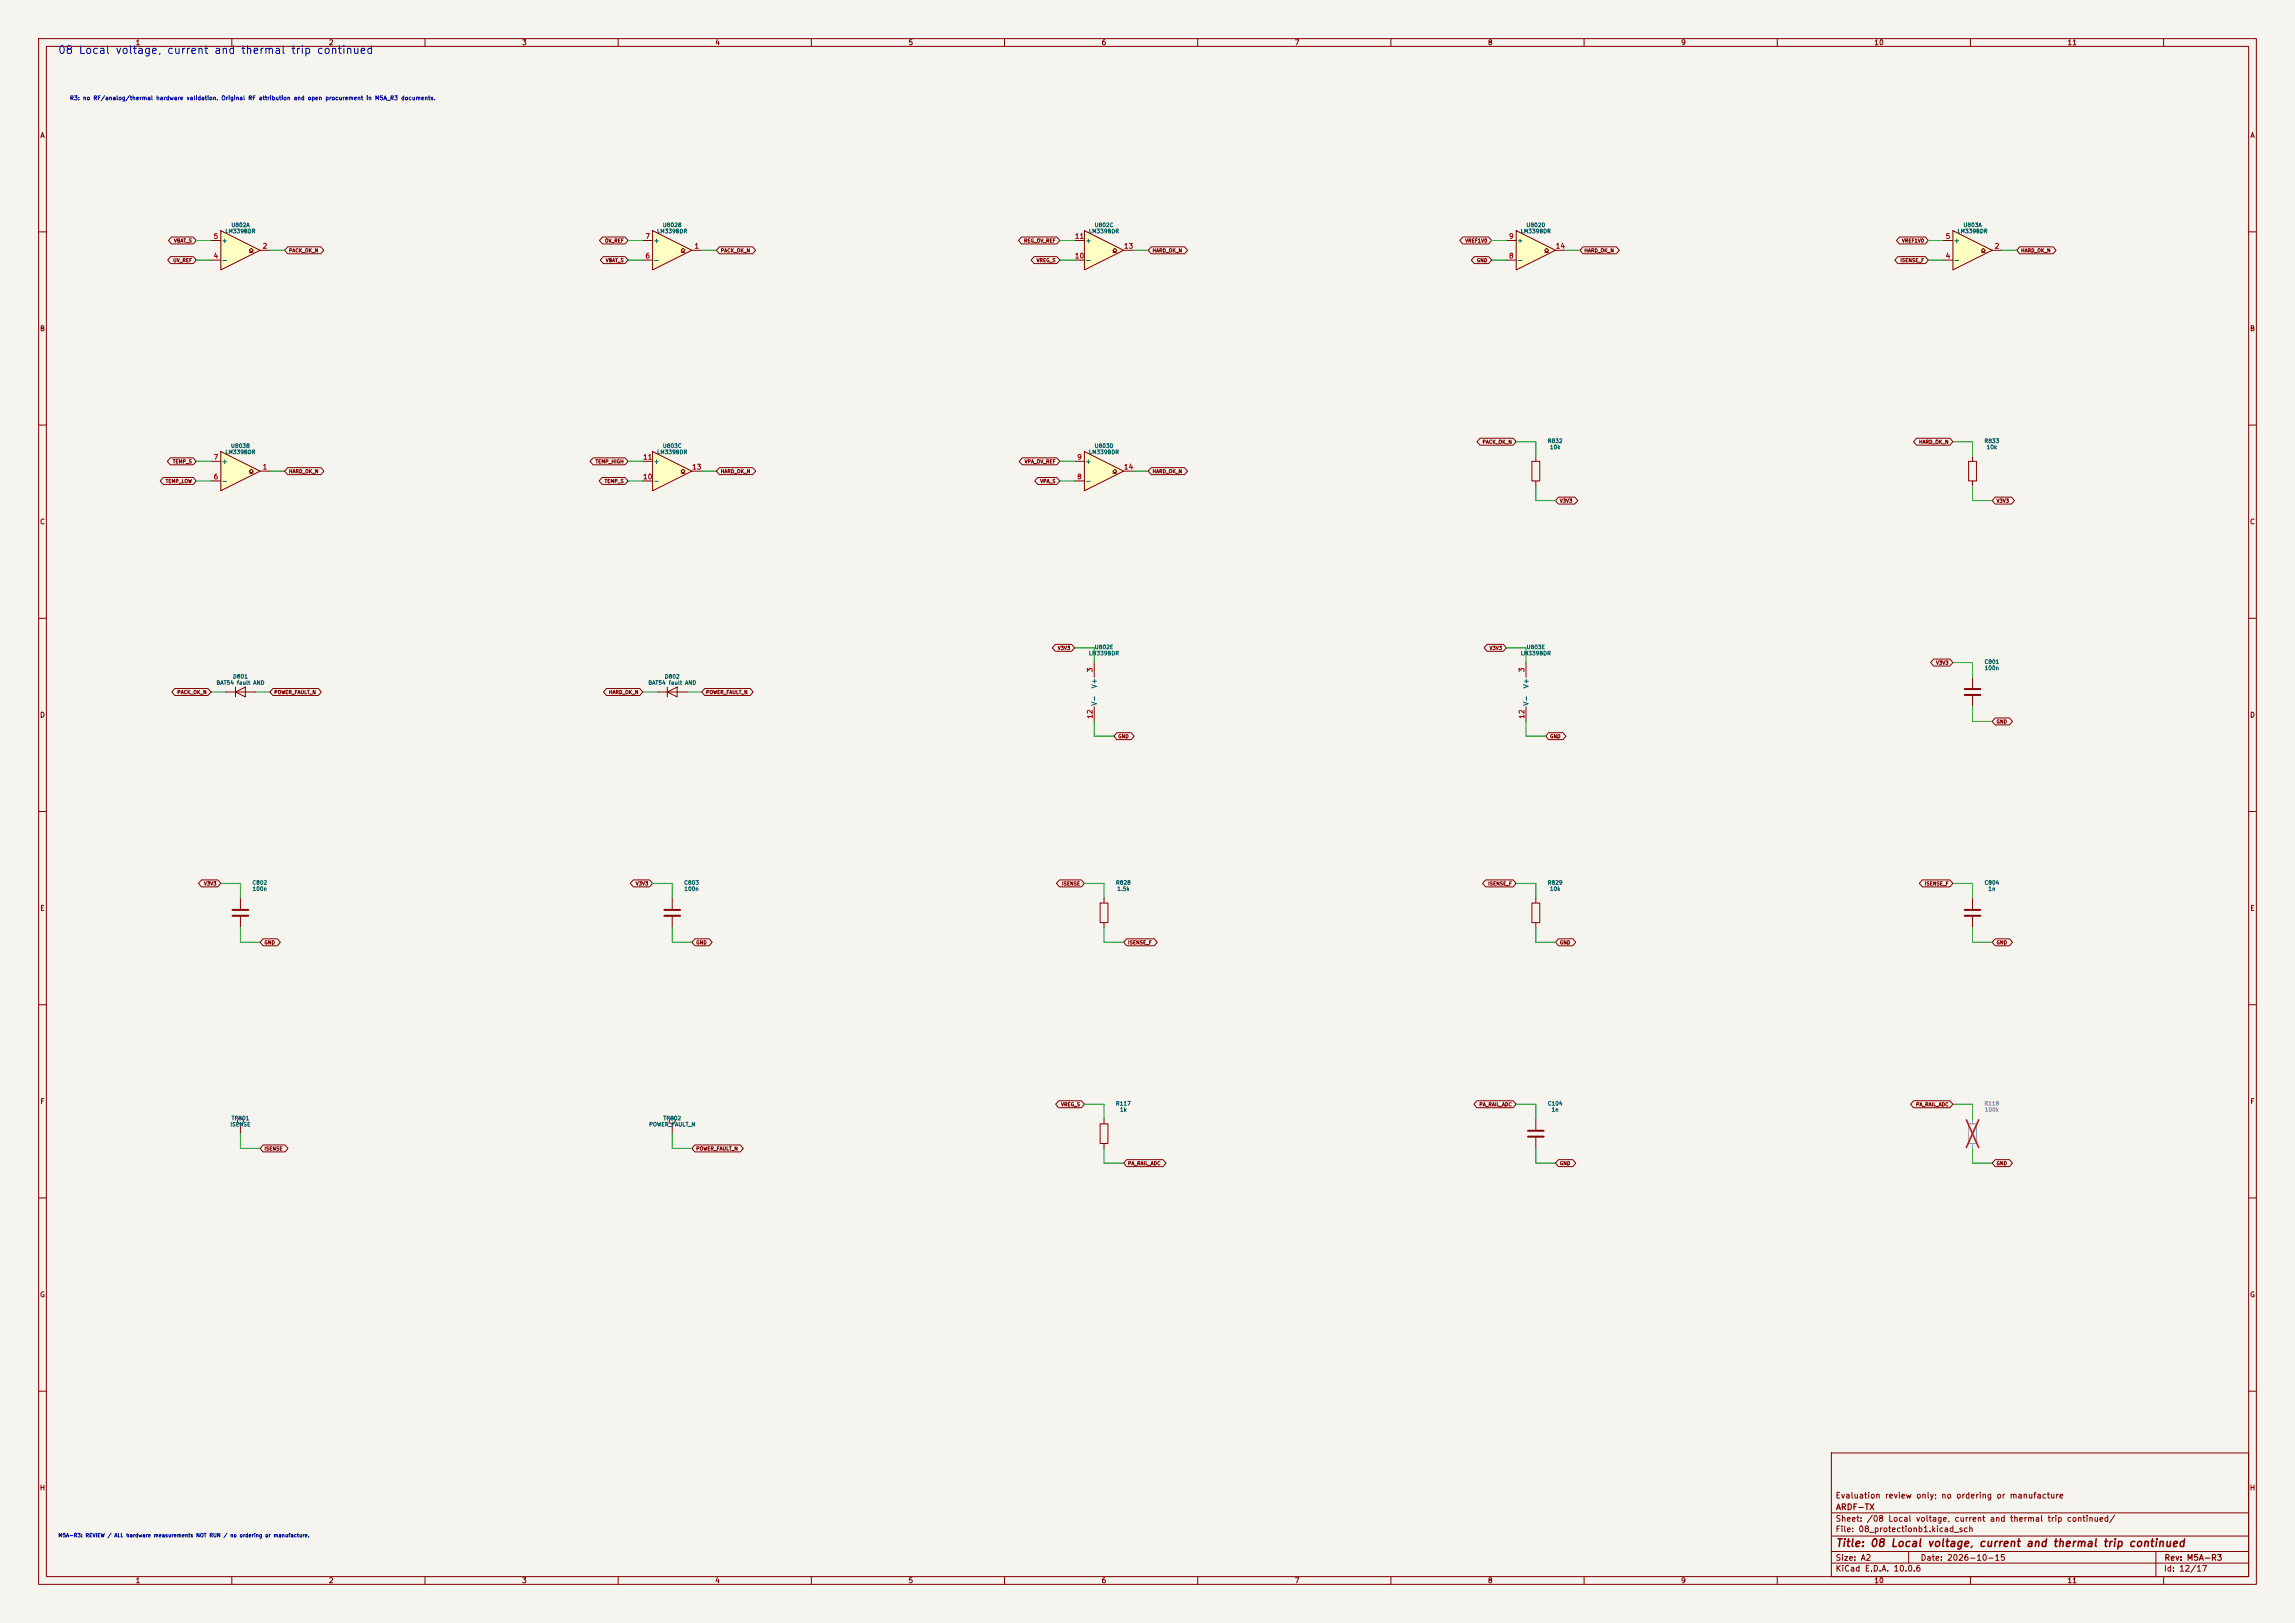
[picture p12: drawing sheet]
<svg xmlns="http://www.w3.org/2000/svg" width="594mm" height="420mm" viewBox="0 0 594 420" stroke-linecap="round" stroke-linejoin="round" font-family="sans-serif">
<defs><g id="words">
<text font-size="2" fill="#0000c2" x="14.9" y="14.4">08 Local voltage, current and thermal trip continued</text>
<text font-size="2" fill="#840000" x="475" y="400.8">Title: 08 Local voltage, current and thermal trip continued</text>
<g font-size="1.5" fill="#840000">
<text x="475" y="388.1">Evaluation review only; no ordering or manufacture</text>
<text x="475" y="394.1">Sheet: /08 Local voltage, current and thermal trip continued/</text>
<text x="475.1" y="391.1">ARDF-TX</text>
<text x="475" y="396.8">File: 08_protectionb1.kicad_sch</text>
<text x="475" y="407">KiCad E.D.A. 10.0.6</text>
<text x="475" y="404.2">Size: A2</text>
<text x="497" y="404.2">Date: 2026-10-15</text>
<text x="560" y="407">Id: 12/17</text>
<text x="560.1" y="404.2">Rev: M5A-R3</text>
</g>
<g font-size="1.3" fill="#840000">
<text x="35" y="12">1</text>
<text x="85" y="12">2</text>
<text x="135" y="12">3</text>
<text x="185" y="12">4</text>
<text x="235" y="12">5</text>
<text x="285" y="12">6</text>
<text x="335" y="12">7</text>
<text x="385" y="12">8</text>
<text x="435" y="12">9</text>
<text x="485" y="12">10</text>
<text x="535" y="12">11</text>
<text x="10.3" y="36">A</text>
<text x="582.3" y="36">A</text>
<text x="10.2" y="86">B</text>
<text x="582.2" y="86">B</text>
<text x="10.2" y="136">C</text>
<text x="582.2" y="136">C</text>
<text x="10.2" y="186">D</text>
<text x="582.2" y="186">D</text>
<text x="10.3" y="236">E</text>
<text x="582.3" y="236">E</text>
<text x="10.3" y="286">F</text>
<text x="582.3" y="286">F</text>
<text x="10.2" y="336">G</text>
<text x="582.2" y="336">G</text>
<text x="10.2" y="386">H</text>
<text x="582.2" y="386">H</text>
<text x="35" y="410">1</text>
<text x="85" y="410">2</text>
<text x="135" y="410">3</text>
<text x="185" y="410">4</text>
<text x="235" y="410">5</text>
<text x="285" y="410">6</text>
<text x="335" y="410">7</text>
<text x="385" y="410">8</text>
<text x="435" y="410">9</text>
<text x="485" y="410">10</text>
<text x="535" y="410">11</text>
</g>
<g font-size="1.3" fill="#a90000">
<text x="55.1" y="62.1">5</text>
<text x="67.8" y="64.6">2</text>
<text x="166.9" y="62.1">7</text>
<text x="179.6" y="64.6">1</text>
<text x="278.1" y="62.1">11</text>
<text x="290.8" y="64.6">13</text>
<text x="390.4" y="62.1">9</text>
<text x="402.5" y="64.6">14</text>
<text x="503.5" y="62.1">5</text>
<text x="516.2" y="64.6">2</text>
<text x="55.1" y="67.2">4</text>
<text x="166.9" y="67.2">6</text>
<text x="278.1" y="67.2">10</text>
<text x="390.4" y="67.2">8</text>
<text x="503.5" y="67.2">4</text>
<text x="55.1" y="119.2">7</text>
<text x="166.3" y="119.2">11</text>
<text x="278.7" y="119.2">9</text>
<text x="55.1" y="124.3">6</text>
<text x="67.8" y="121.8">1</text>
<text x="166.3" y="124.3">10</text>
<text x="179" y="121.8">13</text>
<text x="278.7" y="124.3">8</text>
<text x="290.8" y="121.8">14</text>
<text x="283.1" y="174.1" transform="rotate(-90 283.1 174.1)">3</text>
<text x="394.8" y="174.1" transform="rotate(-90 394.8 174.1)">3</text>
<text x="283.1" y="186.1" transform="rotate(-90 283.1 186.1)">12</text>
<text x="394.8" y="186.1" transform="rotate(-90 394.8 186.1)">12</text>
</g>
<g font-size="1.3" fill="#006464">
<text x="57.3" y="63.2">+</text>
<text x="169" y="63.2">+</text>
<text x="280.8" y="63.2">+</text>
<text x="392.5" y="63.2">+</text>
<text x="505.6" y="63.2">+</text>
<text x="57.3" y="68.3">-</text>
<text x="169" y="68.3">-</text>
<text x="280.8" y="68.3">-</text>
<text x="392.5" y="68.3">-</text>
<text x="505.6" y="68.3">-</text>
<text x="57.3" y="125.4">-</text>
<text x="57.3" y="120.3">+</text>
<text x="169" y="125.4">-</text>
<text x="169" y="120.3">+</text>
<text x="280.8" y="125.4">-</text>
<text x="280.8" y="120.3">+</text>
<text x="284.2" y="178.3" transform="rotate(-90 284.2 178.3)">V+</text>
<text x="395.9" y="178.3" transform="rotate(-90 395.9 178.3)">V+</text>
<text x="284.2" y="182.8" transform="rotate(-90 284.2 182.8)">V-</text>
<text x="395.9" y="182.8" transform="rotate(-90 395.9 182.8)">V-</text>
</g>
<text font-size="1.1" fill="#0000c2" x="18" y="26.2">R3: no RF/analog/thermal hardware validation. Original RF attribution and open procurement in M5A_R3 documents.</text>
<g font-size="1" fill="#006464">
<text x="59.7" y="59">U802A</text>
<text x="171.4" y="59">U802B</text>
<text x="283.2" y="59">U802C</text>
<text x="395" y="59">U802D</text>
<text x="508.1" y="59">U803A</text>
<text x="58.2" y="60.6">LM339BDR</text>
<text x="170" y="60.6">LM339BDR</text>
<text x="281.7" y="60.6">LM339BDR</text>
<text x="393.5" y="60.6">LM339BDR</text>
<text x="506.5" y="60.6">LM339BDR</text>
<text x="58.2" y="117.7">LM339BDR</text>
<text x="59.7" y="116.1">U803B</text>
<text x="170" y="117.7">LM339BDR</text>
<text x="171.4" y="116.1">U803C</text>
<text x="281.7" y="117.7">LM339BDR</text>
<text x="283.2" y="116.1">U803D</text>
<text x="400.5" y="114.9">R832</text>
<text x="401.1" y="116.5">10k</text>
<text x="513.5" y="114.9">R833</text>
<text x="514.1" y="116.5">10k</text>
<text x="281.7" y="169.8">LM339BDR</text>
<text x="283.2" y="168.2">U802E</text>
<text x="393.5" y="169.8">LM339BDR</text>
<text x="395" y="168.2">U803E</text>
<text x="513.5" y="172">C801</text>
<text x="513.6" y="173.6">100n</text>
<text x="55.9" y="177.4">BAT54 fault AND</text>
<text x="60.2" y="175.8">D801</text>
<text x="167.7" y="177.4">BAT54 fault AND</text>
<text x="172" y="175.8">D802</text>
<text x="65.2" y="229.2">C802</text>
<text x="65.2" y="230.8">100n</text>
<text x="177" y="229.2">C803</text>
<text x="177" y="230.8">100n</text>
<text x="288.7" y="229.2">R828</text>
<text x="289.1" y="230.8">1.5k</text>
<text x="400.5" y="229.2">R829</text>
<text x="401.1" y="230.8">10k</text>
<text x="513.5" y="229.2">C804</text>
<text x="514.5" y="230.8">1n</text>
<text x="288.7" y="286.3">R117</text>
<text x="289.8" y="287.9">1k</text>
<text x="400.5" y="286.3">C104</text>
<text x="401.5" y="287.9">1n</text>
<text x="59.5" y="291.7">ISENSE</text>
<text x="59.8" y="290.1">TP801</text>
<text x="167.9" y="291.7">POWER_FAULT_N</text>
<text x="171.6" y="290.1">TP802</text>
</g>
<g font-size="1" fill="#939391">
<text x="513.5" y="286.3">R118</text>
<text x="513.6" y="287.9">100k</text>
</g>
<text font-size="1" fill="#0000c2" x="15" y="398">M5A-R3: REVIEW / ALL hardware measurements NOT RUN / no ordering or manufacture.</text>
<g font-size=".9" fill="#840000">
<text x="44.9" y="63">VBAT_S</text>
<text x="74.7" y="65.5">PACK_OK_N</text>
<text x="156.5" y="63">OV_REF</text>
<text x="186.4" y="65.5">PACK_OK_N</text>
<text x="264.9" y="63">REG_OV_REF</text>
<text x="298.2" y="65.5">HARD_OK_N</text>
<text x="379.1" y="63">VREF1V0</text>
<text x="410" y="65.5">HARD_OK_N</text>
<text x="492.2" y="63">VREF1V0</text>
<text x="523" y="65.5">HARD_OK_N</text>
<text x="44.7" y="68.1">UV_REF</text>
<text x="156.7" y="68.1">VBAT_S</text>
<text x="268.2" y="68.1">VREG_S</text>
<text x="382.1" y="68.1">GND</text>
<text x="491.7" y="68.1">ISENSE_F</text>
<text x="383.6" y="115">PACK_OK_N</text>
<text x="496.6" y="115">HARD_OK_N</text>
<text x="42.8" y="125.2">TEMP_LOW</text>
<text x="44.6" y="120.1">TEMP_S</text>
<text x="74.7" y="122.7">HARD_OK_N</text>
<text x="154" y="120.1">TEMP_HIGH</text>
<text x="156.4" y="125.2">TEMP_S</text>
<text x="186.4" y="122.7">HARD_OK_N</text>
<text x="265.1" y="120.1">VPA_OV_REF</text>
<text x="269.1" y="125.2">VPA_S</text>
<text x="298.2" y="122.7">HARD_OK_N</text>
<text x="403.6" y="130.3">V3V3</text>
<text x="516.6" y="130.3">V3V3</text>
<text x="273.7" y="168.4">V3V3</text>
<text x="385.4" y="168.4">V3V3</text>
<text x="501" y="172.2">V3V3</text>
<text x="45.8" y="179.8">PACK_OK_N</text>
<text x="70.9" y="179.8">POWER_FAULT_N</text>
<text x="157.5" y="179.8">HARD_OK_N</text>
<text x="182.6" y="179.8">POWER_FAULT_N</text>
<text x="289.3" y="191.2">GND</text>
<text x="401.1" y="191.2">GND</text>
<text x="516.6" y="187.4">GND</text>
<text x="52.7" y="229.3">V3V3</text>
<text x="164.5" y="229.3">V3V3</text>
<text x="274.8" y="229.3">ISENSE</text>
<text x="385.1" y="229.3">ISENSE_F</text>
<text x="498.1" y="229.3">ISENSE_F</text>
<text x="68.3" y="244.6">GND</text>
<text x="180.1" y="244.6">GND</text>
<text x="291.9" y="244.6">ISENSE_F</text>
<text x="403.6" y="244.6">GND</text>
<text x="516.6" y="244.6">GND</text>
<text x="274.5" y="286.5">VREG_S</text>
<text x="382.8" y="286.5">PA_RAIL_ADC</text>
<text x="495.8" y="286.5">PA_RAIL_ADC</text>
<text x="68.3" y="297.9">ISENSE</text>
<text x="180.1" y="297.9">POWER_FAULT_N</text>
<text x="291.9" y="301.7">PA_RAIL_ADC</text>
<text x="403.6" y="301.7">GND</text>
<text x="516.6" y="301.7">GND</text>
</g>
</g></defs>
<path d="M0 0h594v420h-594z" fill="#f5f4ef" stroke="#f5f4ef" stroke-width=".26"/>
<g fill="none" stroke="#840000" stroke-width=".26">
<path d="M10 10h574v400h-574zM12 12h570v396h-570zM60 10v2M110 10v2M160 10v2M210 10v2M260 10v2M310 10v2M360 10v2M410 10v2M460 10v2M510 10v2"/>
<path d="M560 10v2M10 60h2M582 60h2M10 110h2M582 110h2M10 160h2M582 160h2M10 210h2M582 210h2M10 260h2M582 260h2M10 310h2"/>
<path d="M582 310h2M10 360h2M474 376h108v32h-108zM582 360h2M474 397.5h108M474 391.5h108M60 408v2M110 408v2M160 408v2M210 408v2M260 408v2M310 408v2"/>
<path d="M360 408v2M410 408v2M460 408v2M474 404.5h108M474 401.5h108M494 401.5v3M510 408v2M558 401.5v6.5M560 408v2"/>
</g>
<path d="M509.5 290.8h2.1v5.1h-2.1zM510.5 289.6v1.2M510.5 295.9v1.3" fill="none" stroke="#9c9b98" stroke-width=".26"/>
<path d="M508.9 289.8l3.2 7.2M512.1 289.8l-3.2 7.2" fill="none" stroke="#e12e31" stroke-width=".46"/>
<path d="M280.7 59.7l10.1 5.1-10.1 5.1z" fill="#ffffc2"/>
<g fill="none" stroke="#840000" stroke-width=".26">
<path d="M280.7 59.7l10.1 5.1-10.1 5.1zM278.1 67.3h2.6M278.1 62.2h2.6M288 65.3h.5l-.5-.5 .5-.5 .6 .5-.6 .5h.6M290.8 64.8h2.6M170.2 179.1h7.6M172.7 179.1l2.6-1.3v2.5zM172.7 177.8v2.5M283.2 171.5v3.8M283.2 182.9v3.8M62.2 232.4v2.8M62.2 237.2v2.8"/>
<path d="M510.5 232.4v2.8M510.5 237.2v2.8M284.7 290.8h2.1v5.1h-2.1zM285.7 289.6v1.2M285.7 295.9v1.3"/>
</g>
<path d="M60.2 235.5h4.1M60.2 237h4.1M508.5 235.5h4.1M508.5 237h4.1" fill="none" stroke="#840000" stroke-width=".51"/>
<path d="M392.4 59.7l10.2 5.1-10.2 5.1z" fill="#ffffc2"/>
<g fill="none" stroke="#840000" stroke-width=".26">
<path d="M392.4 59.7l10.2 5.1-10.2 5.1zM389.9 67.3h2.5M389.9 62.2h2.5M399.8 65.3h.5l-.5-.5 .5-.5 .5 .5-.5 .5h.5M402.6 64.8h2.5M58.4 179.1h7.6M61 179.1l2.5-1.3v2.5zM61 177.8v2.5M284.7 233.7h2.1v5.1h-2.1zM285.7 232.4v1.3M285.7 238.8v1.2M62.2 290.8v2.6"/>
<circle cx="62.2" cy="290.1" r=".76"/>
</g>
<path d="M280.7 116.8l10.1 5.1-10.1 5.1z" fill="#ffffc2"/>
<path d="M278.1 119.4h2.6M280.7 116.8l10.1 5.1-10.1 5.1zM278.1 124.5h2.6M288 122.4h.5l-.5-.5 .5-.5 .6 .5-.6 .5h.6M290.8 121.9h2.6M397.5 289.6v2.8M397.5 294.4v2.8" fill="none" stroke="#840000" stroke-width=".26"/>
<path d="M395.5 292.6h4M395.5 294.1h4" fill="none" stroke="#840000" stroke-width=".51"/>
<path d="M505.5 59.7l10.1 5.1-10.1 5.1z" fill="#ffffc2"/>
<path d="M505.5 59.7l10.1 5.1-10.1 5.1zM502.9 67.3h2.6M502.9 62.2h2.6M512.8 65.3h.5l-.5-.5 .5-.5 .5 .5-.5 .5h.5M515.6 64.8h2.6M396.5 119.4h2v5.1h-2zM397.5 118.1v1.3M397.5 124.5v1.2M510.5 175.3v2.8M510.5 180.1v2.8" fill="none" stroke="#840000" stroke-width=".26"/>
<path d="M508.5 178.3h4.1M508.5 179.8h4.1" fill="none" stroke="#840000" stroke-width=".51"/>
<path d="M57.1 116.8l10.2 5.1-10.2 5.1z" fill="#ffffc2"/>
<path d="M54.6 119.4h2.5M57.1 116.8l10.2 5.1-10.2 5.1zM54.6 124.5h2.5M64.5 122.4h.5l-.5-.5 .5-.5 .5 .5-.5 .5h.5M67.3 121.9h2.5" fill="none" stroke="#840000" stroke-width=".26"/>
<path d="M57.1 59.7l10.2 5.1-10.2 5.1z" fill="#ffffc2"/>
<path d="M57.1 59.7l10.2 5.1-10.2 5.1zM54.6 67.3h2.5M54.6 62.2h2.5M64.5 65.3h.5l-.5-.5 .5-.5 .5 .5-.5 .5h.5M67.3 64.8h2.5" fill="none" stroke="#840000" stroke-width=".26"/>
<path d="M168.9 59.7l10.2 5.1-10.2 5.1z" fill="#ffffc2"/>
<path d="M168.9 59.7l10.2 5.1-10.2 5.1zM166.4 67.3h2.5M166.4 62.2h2.5M176.3 65.3h.5l-.5-.5 .5-.5 .5 .5-.5 .5h.5M179.1 64.8h2.5" fill="none" stroke="#840000" stroke-width=".26"/>
<path d="M168.9 116.8l10.2 5.1-10.2 5.1z" fill="#ffffc2"/>
<g fill="none" stroke="#840000" stroke-width=".26">
<path d="M44.2 66.4h5.8l.8 .9-.8 .9h-5.8l-.8-.9zM44.4 61.3h5.6l.8 .9-.8 .9h-5.6l-.8-.9zM74.4 63.9h8.6l.8 .9-.8 .9h-8.6l-.7-.9zM155.9 61.3h5.9l.8 .9-.8 .9h-5.9l-.7-.9zM156.2 66.4h5.6l.8 .9-.8 .9h-5.6l-.8-.9zM186.2 63.9h8.6l.8 .9-.8 .9h-8.6l-.8-.9zM264.4 61.3h9.1l.8 .9-.8 .9h-9.1l-.8-.9zM267.7 66.4h5.8l.8 .9-.8 .9h-5.8l-.8-.9zM298 63.9h8.6l.8 .9-.8 .9h-8.6l-.8-.9zM378.6 61.3h6.7l.8 .9-.8 .9h-6.7l-.8-.9zM381.6 66.4h3.7l.8 .9-.8 .9h-3.7l-.8-.9zM409.7 63.9h8.6l.8 .9-.8 .9h-8.6l-.8-.9z"/>
<path d="M491.2 66.4h7.1l.8 .9-.8 .9h-7.1l-.8-.9zM491.6 61.3h6.7l.8 .9-.8 .9h-6.7l-.8-.9zM522.8 63.9h8.6l.8 .9-.8 .9h-8.6l-.8-.9zM44.1 118.5h5.9l.8 .9-.8 .9h-5.9l-.8-.9zM153.5 118.5h8.3l.8 .9-.8 .9h-8.3l-.8-.9zM166.4 119.4h2.5M168.9 116.8l10.2 5.1-10.2 5.1zM264.6 118.5h8.9l.8 .9-.8 .9h-8.9l-.8-.9zM383.1 113.4h8.5l.8 .9-.8 .9h-8.5l-.8-.9zM496.1 113.4h8.6l.8 .9-.8 .9h-8.6l-.8-.9zM509.5 119.4h2.1v5.1h-2.1zM510.5 118.1v1.3"/>
<path d="M42.3 123.6h7.7l.8 .9-.8 .9h-7.7l-.8-.9zM74.4 121h8.7l.8 .9-.8 .9h-8.7l-.7-.9zM155.9 123.6h5.9l.8 .9-.8 .9h-5.9l-.8-.9zM166.4 124.5h2.5M176.3 122.4h.5l-.5-.5 .5-.5 .5 .5-.5 .5h.5M179.1 121.9h2.5M186.2 121h8.6l.8 .9-.8 .9h-8.6l-.8-.9zM268.6 123.6h4.9l.8 .9-.8 .9h-4.9l-.8-.9zM298 121h8.6l.8 .9-.8 .9h-8.6l-.8-.9zM403.4 128.6h4.2l.8 .9-.8 .9h-4.2l-.8-.9zM510.5 124.5v1.2M516.4 128.6h4.2l.8 .9-.8 .9h-4.2l-.8-.9z"/>
<path d="M45.2 178.2h8.6l.8 .9-.8 .9h-8.6l-.7-.9zM70.6 178.2h11.8l.8 .9-.8 .9h-11.8l-.8-.9zM157 178.2h8.6l.8 .9-.8 .9h-8.6l-.8-.9zM182.4 178.2h11.7l.8 .9-.8 .9h-11.7l-.8-.9zM273.1 166.7h4.2l.8 .9-.8 .9h-4.2l-.7-.9zM384.9 166.7h4.2l.8 .9-.8 .9h-4.2l-.8-.9zM395 171.5v3.8M500.5 170.5h4.2l.8 1-.8 .9h-4.2l-.8-.9zM289.1 189.6h3.7l.8 .9-.8 .9h-3.7l-.8-.9zM395 182.9v3.8M400.8 189.6h3.7l.8 .9-.8 .9h-3.7l-.8-.9zM516.4 185.8h3.7l.8 .9-.8 .9h-3.7l-.8-.9z"/>
<path d="M52.2 227.7h4.2l.7 .9-.7 .9h-4.2l-.8-.9zM163.9 227.7h4.2l.8 .9-.8 .9h-4.2l-.8-.9zM174 232.4v2.8M174 237.2v2.8M274.2 227.7h5.7l.8 .9-.8 .9h-5.7l-.8-.9zM384.5 227.7h7.1l.8 .9-.8 .9h-7.1l-.8-.9zM396.5 233.7h2v5.1h-2zM397.5 232.4v1.3M397.5 238.8v1.2M497.6 227.7h7.1l.8 .9-.8 .9h-7.1l-.8-.9zM68.1 242.9h3.7l.8 .9-.8 .9h-3.7l-.8-.9zM179.9 242.9h3.6l.8 .9-.8 .9h-3.6l-.8-.9z"/>
<path d="M291.6 242.9h7.1l.8 .9-.8 .9h-7.1l-.8-.9zM403.4 242.9h3.7l.8 .9-.8 .9h-3.7l-.8-.9zM516.4 242.9h3.7l.8 .9-.8 .9h-3.7l-.8-.9zM68.1 296.3h5.7l.7 .9-.7 .9h-5.7l-.8-.9zM174 290.8v2.6M179.9 296.3h11.7l.8 .9-.8 .9h-11.7l-.8-.9zM274 284.8h5.9l.8 1-.8 .9h-5.9l-.8-.9zM382.3 284.8h9.3l.8 1-.8 .9h-9.3l-.8-.9zM495.3 284.8h9.4l.8 1-.8 .9h-9.4l-.8-.9zM291.6 300.1h9.4l.8 .9-.8 .9h-9.4l-.8-.9zM403.4 300.1h3.7l.8 .9-.8 .9h-3.7l-.8-.9zM516.4 300.1h3.7l.8 .9-.8 .9h-3.7l-.8-.9z"/>
<circle cx="174" cy="290.1" r=".76"/>
</g>
<path d="M172 235.5h4M172 237h4" fill="none" stroke="#840000" stroke-width=".51"/>
<g fill="none" stroke="#009600" stroke-width=".26">
<path d="M50.8 67.3h3.8M50.8 62.2h3.8M69.8 64.8h3.9M162.6 67.3h3.8M162.6 62.2h3.8M181.6 64.8h3.8M274.3 67.3h3.8M274.3 62.2h3.8M293.4 64.8h3.8M386.1 67.3h3.8M386.1 62.2h3.8M405.1 64.8h3.8"/>
<path d="M499.1 67.3h3.8M499.1 62.2h3.8M518.2 64.8h3.8M50.8 119.4h3.8M162.6 119.4h3.8M274.3 119.4h3.8M392.4 114.3h5.1v3.8M505.5 114.3h5v3.8M50.8 124.5h3.8M69.8 121.9h3.9M162.6 124.5h3.8M181.6 121.9h3.8"/>
<path d="M274.3 124.5h3.8M293.4 121.9h3.8M397.5 125.7v3.8h5.1M510.5 125.7v3.8h5.1M54.6 179.1h3.8M66 179.1h3.8M166.4 179.1h3.8M177.8 179.1h3.8M278.1 167.6h5.1v3.9M389.9 167.6h5.1v3.9M505.5 171.5h5v3.8M283.2 186.7v3.8h5.1"/>
<path d="M395 186.7v3.8h5M510.5 182.9v3.8h5.1M57.1 228.6h5.1v3.8M168.9 228.6h5.1v3.8M280.7 228.6h5v3.8M392.4 228.6h5.1v3.8M505.5 228.6h5v3.8M62.2 240v3.8h5.1M174 240v3.8h5.1M285.7 240v3.8h5.1M397.5 240v3.8h5.1M510.5 240v3.8h5.1"/>
<path d="M62.2 293.4v3.8h5.1M174 293.4v3.8h5.1M280.7 285.8h5v3.8M285.7 297.2v3.8h5.1M392.4 285.8h5.1v3.8M397.5 297.2v3.8h5.1M505.5 285.8h5v3.8M510.5 297.2v3.8h5.1"/>
</g>
<use href="#words"/>
</svg>
